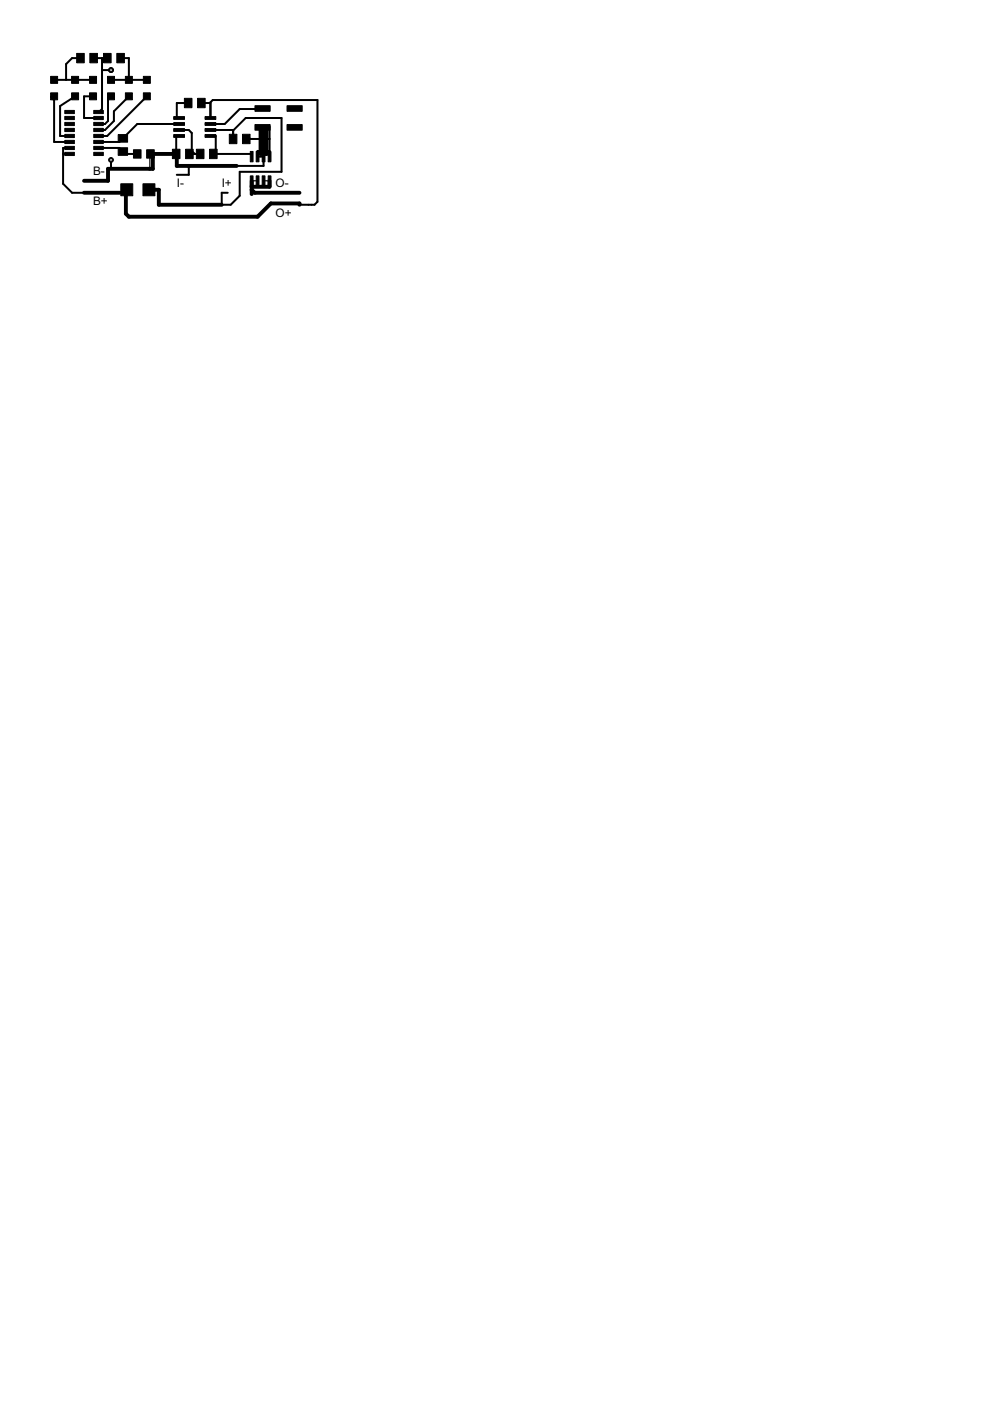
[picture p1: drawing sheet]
<svg xmlns="http://www.w3.org/2000/svg" width="210mm" height="297mm" viewBox="0 0 210 297" stroke-linecap="round" stroke-linejoin="round" font-family="sans-serif">
<defs><g id="words">
<g font-size="2.8">
<text x="19.7" y="37.1">B-</text>
<text x="37.5" y="39.6">I-</text>
<text x="47" y="39.6">I+</text>
<text x="58.4" y="39.6">O-</text>
<text x="19.7" y="43.4">B+</text>
<text x="58.4" y="46">O+</text>
</g>
</g></defs>
<g fill="#000" stroke="#000" stroke-width=".21">
<path d="M10.7 16.2h1.5v1.5h-1.5zM10.7 19.7h1.5v1.5h-1.5zM15.2 16.2h1.5v1.5h-1.5zM15.2 19.7h1.5v1.5h-1.5zM16.3 11.3h1.6v2h-1.6zM19 16.2h1.5v1.5h-1.5zM19 19.7h1.5v1.5h-1.5zM19 11.3h1.7v2h-1.7zM21.9 11.3h1.7v2h-1.7zM22.8 16.2h1.5v1.5h-1.5zM22.8 19.7h1.5v1.5h-1.5zM24.8 11.3h1.6v2h-1.6z"/>
<path d="M26.6 16.2h1.5v1.5h-1.5zM26.6 19.7h1.5v1.5h-1.5zM30.4 16.2h1.5v1.5h-1.5zM30.4 19.7h1.5v1.5h-1.5zM13.7 32.3h2.1v.7h-2.1zM13.7 31h2.1v.7h-2.1zM13.7 29.8h2.1v.6h-2.1zM13.7 28.5h2.1v.7h-2.1zM13.7 27.2h2.1v.7h-2.1zM13.7 26h2.1v.6h-2.1zM13.7 24.7h2.1v.7h-2.1zM13.7 23.4h2.1v.7h-2.1z"/>
<path d="M19.9 32.3h2v.7h-2zM19.9 31h2v.7h-2zM19.9 29.8h2v.6h-2zM19.9 28.5h2v.7h-2zM19.9 27.2h2v.7h-2zM19.9 26h2v.6h-2zM19.9 24.7h2v.7h-2zM19.9 23.4h2v.7h-2zM25.1 28.5h2v1.6h-2zM25.1 31.3h2v1.6h-2zM25.6 39h2.6v2.5h-2.6zM28.3 31.7h1.6v1.8h-1.6z"/>
<path d="M30.3 39h2.6v2.5h-2.6zM31.1 31.7h1.6v1.8h-1.6zM36.6 31.6h1.6v2h-1.6zM36.8 26h2.3v.6h-2.3zM36.8 24.7h2.3v.6h-2.3zM36.8 27.3h2.3v.6h-2.3zM36.8 28.5h2.3v.6h-2.3zM39.1 20.8h1.6v2h-1.6zM39.3 31.6h1.7v2h-1.7zM41.6 31.6h1.6v2h-1.6zM41.9 20.8h1.6v2h-1.6zM43.5 26h2.3v.6h-2.3z"/>
<path d="M43.5 24.7h2.3v.6h-2.3zM43.5 27.3h2.3v.6h-2.3zM43.5 28.5h2.3v.6h-2.3zM44.4 31.6h1.6v2h-1.6zM48.6 28.5h1.6v2h-1.6zM51.4 28.5h1.6v2h-1.6zM53.1 32.1h.6v2.2h-.6zM53.1 37.3h.6v2.2h-.6zM54.1 22.4h3.2v1.2h-3.2zM54.1 26.4h3.2v1.2h-3.2zM54.3 32.1h.6v2.2h-.6zM54.3 37.3h.6v2.2h-.6z"/>
<path d="M55.6 32.1h.6v2.2h-.6zM55.6 37.3h.6v2.2h-.6zM56.9 32.1h.5v2.2h-.5zM56.9 37.3h.5v2.2h-.5zM60.9 22.4h3.2v1.2h-3.2zM60.9 26.4h3.2v1.2h-3.2z"/>
</g>
<g fill="none" stroke="#000" stroke-width=".42">
<path d="M11.5 16.9h8.2M17.1 12.3h-1.8l-1.3 1.3v3.3M19.9 12.3h2.9M21.6 12.3v10.8l-.7 .6M21.6 14.9h1.9M23.5 16.9h7.6M25.6 12.3h1.7v4.6M11.5 20.4l-.2 .2h-.5l.7 .6v8.9h3.3M13.4 32.6h1.4M14.8 31.4h-1.4v7.6l1.9 1.9h2.5M15.9 20.4l-3.2 2.1v6.3h2.1M19.7 20.4h-1.9v4.6h3.1"/>
<path d="M20.9 31.4h4.4l1.3 1.2h2.5M23.5 33.9v1.9h-.6M23.5 20.4l-.6 .7v4.6l-.6 .6h-1.4M27.3 20.4l-3.1 3.2v2.1l-1.9 1.9h-1.4M31.1 20.4l-8.4 8.4h-1.8M38 28.8h-.6v3.8l.1 .2M38 27.6h2l.7 .6v3.8l.6 .6M38 26.3h-8.9l-3.8 3.8h-4.4M39.9 21.8h-2.4v3.2h.5M40 35.2v1.9h-2.5M40.2 32.6h2.2M42.7 21.8h1.9"/>
<path d="M44.6 28.8h1.1v3.8M44.6 27.6h4.8v1.9M44.6 25v-3.3l.5-.5h22.2v21.6l-.6 .6h-3.2M45.2 32.6h8.2v.6M49.4 27.7l2.7-2.7h7.6v11.4h-8.9v5.1l-1.9 1.9h-1.9v-2.5h1.3M52.2 29.5h4.9M55.2 26.9h.7M55.2 23l-4.4 .1-3.2 3.2h-3M55.9 32v3.2h-9.5M56.5 26.9h.6v6.3M57.1 32h-2.5v1.2h1.3M25.4 40.9h.7"/>
<path d="M31.6 40.2l1 1.1"/>
</g>
<path d="M37.4 32.6h-5v3.2h-9.5v2.5h-5.1M37.5 32.8v2.4h12.7M53.4 38.4v2.7M55.2 26.9v5.7h1.3v-5.7h-.6v5.7M57.1 38.4v1.2h-3.7M17.8 40.9h7.6M26.5 40.6l.4-.4-.2 .2v4.9l.6 .7h27.3l2.8-2.9h6.1v.3M31.6 40.2h2.1v3.2h13.3M53.4 40.2l.6 .7h9.5" fill="none" stroke="#000" stroke-width=".83"/>
<path d="M31.9 32.6l-.1 3.2M53.4 38.4h1.2M55.7 23l-1.1 .1M55.9 26.9l-.2 .1M55.9 38.4h1.2M26.9 40.2l-.2 .7h-1.3" fill="none" stroke="#000" stroke-width=".25"/>
<circle cx="23.5" cy="33.9" r=".51" fill="#000" stroke="#000" stroke-width=".21"/>
<circle cx="23.5" cy="33.9" r=".3" fill="#fff" stroke="#000" stroke-width=".21"/>
<circle cx="23.5" cy="14.9" r=".51" fill="#000" stroke="#000" stroke-width=".21"/>
<circle cx="23.5" cy="14.9" r=".3" fill="#fff" stroke="#000" stroke-width=".21"/>
<circle cx="23.5" cy="14.9" r=".51" fill="#000" stroke="#000" stroke-width=".21"/>
<circle cx="23.5" cy="14.9" r=".3" fill="#fff" stroke="#000" stroke-width=".21"/>
<use href="#words"/>
</svg>
